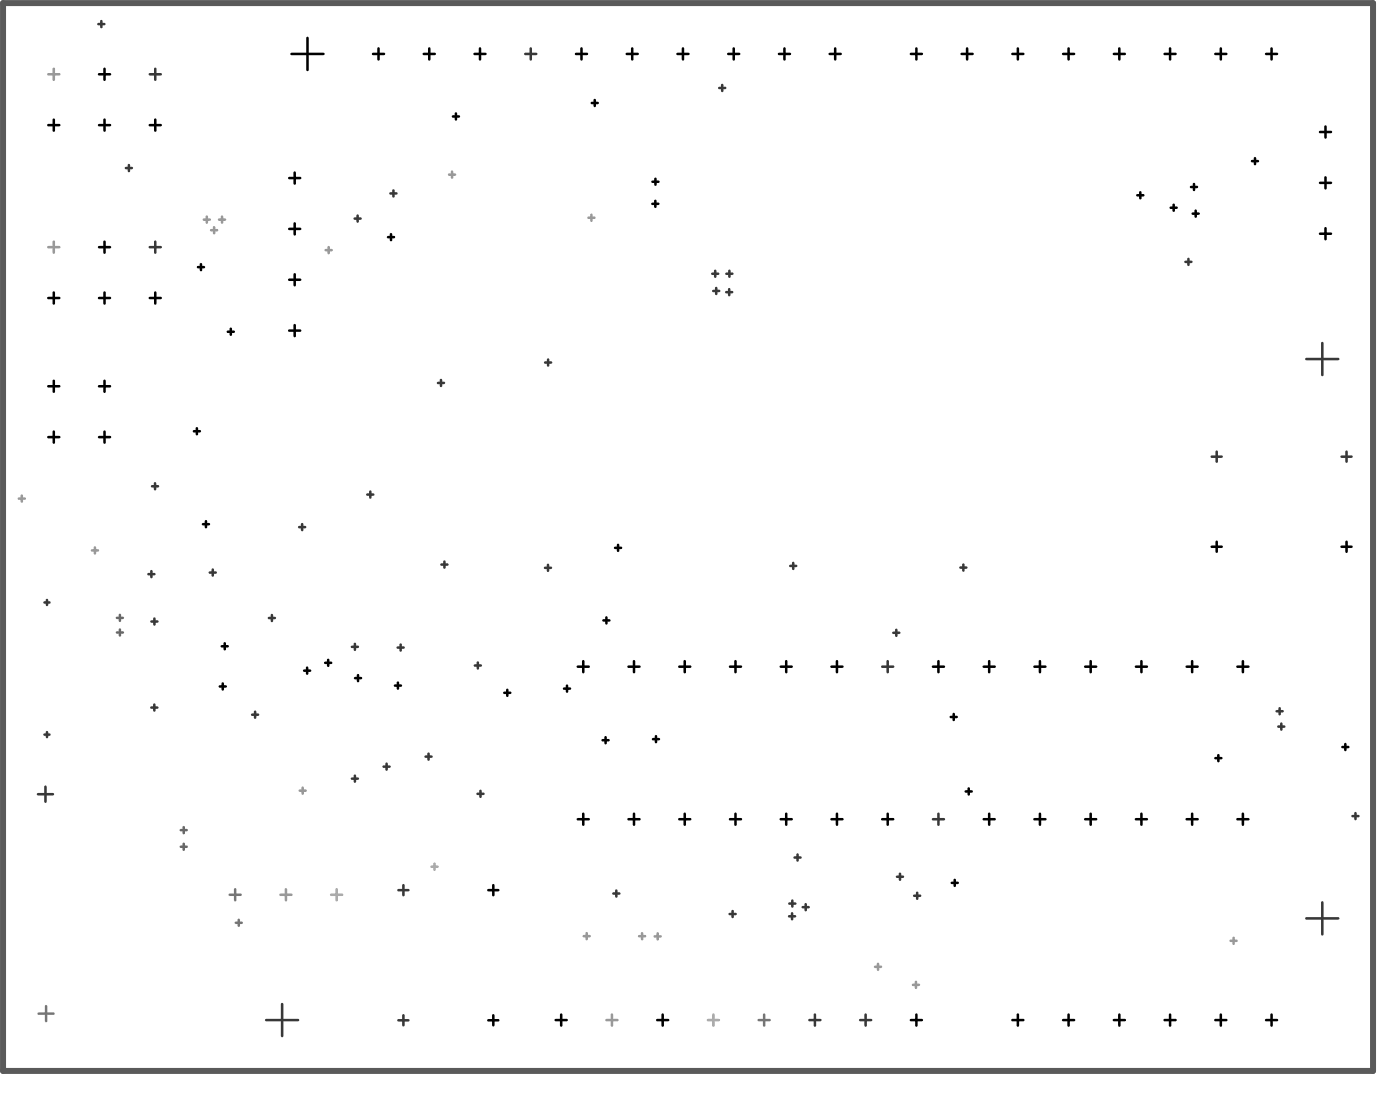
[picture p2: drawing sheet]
<svg xmlns="http://www.w3.org/2000/svg" width="233mm" height="183mm" viewBox="0 0 233 183" stroke-linecap="round" stroke-linejoin="round" font-family="sans-serif">
<path d="M.5 .5h228.2v177.7h-228.2z" fill="none" stroke="#5a5a5a" stroke-width="1"/>
<g fill="none" stroke="#383838" stroke-width=".42">
<path d="M16.4 4h1M16.9 3.5v1M24.9 12.4h1.9M25.9 11.4v1.9M87.5 9h1.8M88.4 8.1v1.8M119.8 14.6h1M120.3 14.1v1M21 28h1M21.5 27.5v1M59.1 36.4h1M59.6 35.9v1"/>
<path d="M65 32.2h1M65.5 31.7v1M24.9 41.1h1.9M25.9 40.2v1.9M91.3 59.8v1M118.6 45.6h1M118.8 48.4h1M119.1 45.1v1M119.3 47.9v1M121 48.6h1M121 45.6h1M121.5 48.1v1"/>
<path d="M121.5 45.1v1M197.4 43.6h1M197.9 43.1v1M217.6 59.8h5.3M220.2 57.1v5.3M73 63.7h1M73.5 63.2v1M90.8 60.3h1M201.8 76h1.7M202.7 75.2v1.6M223.5 76h1.6M224.3 75.2v1.6"/>
<path d="M7.8 99.9v.8M24.7 95.6h1M25.2 95.1v1M25.3 80.9h1M25.8 80.4v1M34.9 95.3h1M35.4 94.8v1M49.8 87.7h1M50.3 87.2v1M61.2 82.3h1M61.7 81.8v1M73.5 94h1"/>
<path d="M74 93.5v1M90.8 94.5h1M91.3 94v1M131.6 94.2h1M132.1 93.7v1M160 94.5h1M160.5 94v1M7.4 100.3h.8M25.2 117.8h1M25.2 103.4h1M25.7 117.3v1M25.7 102.9v1"/>
<path d="M42 118.9h1M42.5 118.4v1M44.8 102.9h1M45.3 102.4v1M58.6 107.7h1M59.1 107.2v1M66.2 107.8h1M66.7 107.3v1M79.1 110.8h1M79.6 110.3v1M146.9 111h1.9M147.9 110v1.9"/>
<path d="M148.8 105.3h1M149.3 104.8v1M212.6 118.4h1M213.1 117.9v1M6.3 132.2h2.5M7.4 122.3h.8M7.6 130.9v2.5M7.8 121.8v.9M58.6 129.6h1M59.1 129.1v1M63.9 127.6h1M64.4 127.1v1"/>
<path d="M70.9 125.9h1M71.4 125.4v1M79.5 132.1h1M80 131.6v1M155.4 136.3h1.8M156.3 135.4v1.9M212.9 120.9h1M213.4 120.4v1M225.3 135.8h1M225.8 135.3v1M66.4 148.1h1.6M67.2 147.3v1.7"/>
<path d="M102.2 148.7h1M102.7 148.2v1M121.5 152.1h1M122 151.6v1M131.4 152.5h1M131.5 150.4h1M131.9 152v1M132 149.9v1M132.3 142.7h1M132.8 142.2v1M133.7 151h1M134.2 150.5v1"/>
<path d="M149.4 145.9h1M149.9 145.4v1M152.3 149.1h1M152.8 148.6v1M217.6 152.8h5.3M220.2 150.2v5.3M44.3 169.8h5.4M47 167.1v5.3M66.4 169.8h1.6M67.2 169v1.6M134.8 169.8h1.8M135.7 168.9v1.8"/>
<path d="M143.3 169.8h1.8M144.2 168.9v1.8"/>
</g>
<g fill="none" stroke="#000" stroke-width=".42">
<path d="M9 19.9v1.8M16.5 12.4h1.8M17.4 11.4v1.9M17.4 19.9v1.8M25.9 19.9v1.8M48.6 9h5.3M51.2 6.3v5.3M62.1 9h1.9M63 8.1v1.8M70.6 9h1.8M71.5 8.1v1.8M75.4 19.4h1"/>
<path d="M75.9 18.9v1M79 9h1.9M80 8.1v1.8M95.9 9h1.9M96.9 8.1v1.8M98.6 17.1h1M99.1 16.6v1M104.4 9h1.8M105.3 8.1v1.8M112.8 9h1.9M113.8 8.1v1.8M121.3 9h1.8"/>
<path d="M122.2 8.1v1.8M129.7 9h1.9M130.7 8.1v1.8M138.2 9h1.8M139.1 8.1v1.8M151.7 9h1.8M152.6 8.1v1.8M160.2 9h1.8M161.1 8.1v1.8M168.6 9h1.9M169.5 8.1v1.8M177.1 9h1.8"/>
<path d="M178 8.1v1.8M185.5 9h1.9M186.4 8.1v1.8M194 9h1.8M194.9 8.1v1.8M202.4 9h1.9M203.3 8.1v1.8M210.9 9h1.8M211.8 8.1v1.8M8 20.8h1.9M16.5 20.8h1.8M24.9 20.8h1.9"/>
<path d="M48.2 29.6h1.8M48.2 38.1h1.8M49.1 28.7v1.9M49.1 37.2v1.8M64.6 39.5h1M65.1 39v1M108.7 33.9h1M108.7 30.2h1M109.2 33.4v1M109.2 29.7v1M189.4 32.5h1M189.9 32v1"/>
<path d="M195 34.6h1M195.5 34.1v1M198.4 31.1h1M198.7 35.6h1M198.9 30.6v1M199.2 35.1v1M208.5 26.8h1M209 26.3v1M219.9 30.4h1.8M219.9 38.9h1.8M219.9 22h1.8M220.8 21.1v1.8"/>
<path d="M220.8 29.5v1.9M220.8 38v1.8M8 49.6h1.9M9 48.7v1.8M16.5 41.1h1.8M16.5 49.6h1.8M17.4 40.2v1.9M17.4 48.7v1.8M24.9 49.6h1.9M25.9 48.7v1.8M33 44.5h1M33.5 44v1"/>
<path d="M37.9 55.2h1M38.4 54.7v1M48.2 55h1.8M48.2 46.6h1.8M49.1 45.6v1.9M49.1 54.1v1.8M8 64.3h1.9M8 72.7h1.9M9 63.4v1.8M9 71.8v1.9M16.5 64.3h1.8M16.5 72.7h1.8"/>
<path d="M17.4 63.4v1.8M17.4 71.8v1.9M32.3 71.8h1M32.8 71.3v1M33.8 87.2h1M34.3 86.7v1M102.4 91.2h1M102.9 90.7v1M201.8 91h1.7M202.7 90.2v1.6M223.5 91h1.6M224.3 90.2v1.6"/>
<path d="M36.6 114.2h1M36.9 107.6h1M37.1 113.7v1M37.4 107.1v1M50.7 111.6h1M51.2 111.1v1M54.2 110.3h1M54.7 109.8v1M59.1 112.9h1M59.6 112.4v1M65.8 114.1h1M66.3 113.6v1"/>
<path d="M84 115.3h1M84.5 114.8v1M93.9 114.6h1M94.4 114.1v1M96.2 111h1.9M97.1 110v1.9M100.5 103.3h1M101 102.8v1M104.7 111h1.8M105.6 110v1.9M113.1 111h1.9M114.1 110v1.9"/>
<path d="M121.6 111h1.8M122.5 110v1.9M130 111h1.9M131 110v1.9M138.5 111h1.8M139.4 110v1.9M155.4 111h1.8M156.3 110v1.9M158.4 119.3h1M158.9 118.8v1M163.8 111h1.9M164.8 110v1.9"/>
<path d="M172.3 111h1.8M173.2 110v1.9M180.7 111h1.9M181.7 110v1.9M189.2 111h1.8M190.1 110v1.9M197.7 111h1.8M198.6 110v1.9M206.1 111h1.8M207 110v1.9M96.2 136.3h1.9M97.1 135.4v1.9"/>
<path d="M100.4 123.2h1M100.9 122.7v1M104.7 136.3h1.8M105.6 135.4v1.9M108.8 123h1M109.3 122.5v1M113.1 136.3h1.9M114.1 135.4v1.9M121.6 136.3h1.8M122.5 135.4v1.9M130 136.3h1.9M131 135.4v1.9"/>
<path d="M138.5 136.3h1.8M139.4 135.4v1.9M146.9 136.3h1.9M147.9 135.4v1.9M160.9 131.7h.9M161.4 131.2v1M163.8 136.3h1.9M164.8 135.4v1.9M172.3 136.3h1.8M173.2 135.4v1.9M180.7 136.3h1.9M181.7 135.4v1.9"/>
<path d="M189.2 136.3h1.8M190.1 135.4v1.9M197.7 136.3h1.8M198.6 135.4v1.9M202.4 126.2h1M202.9 125.7v1M206.1 136.3h1.8M207 135.4v1.9M223.6 124.3h1M224.1 123.8v1M81.3 148.1h1.7M82.2 147.3v1.7"/>
<path d="M158.5 146.9h1M159 146.4v1M81.3 169.8h1.7M82.2 169v1.6M92.6 169.8h1.8M93.5 168.9v1.8M109.5 169.8h1.8M110.4 168.9v1.8M151.7 169.8h1.8M152.6 168.9v1.8M168.6 169.8h1.9M169.5 168.9v1.8"/>
<path d="M177.1 169.8h1.8M178 168.9v1.8M185.5 169.8h1.9M186.4 168.9v1.8M194 169.8h1.8M194.9 168.9v1.8M202.4 169.8h1.9M203.3 168.9v1.8M210.9 169.8h1.8M211.8 168.9v1.8"/>
</g>
<g fill="none" stroke="#979797" stroke-width=".42">
<path d="M8 12.4h1.9M9 11.4v1.9M33.9 36.6h1M34.4 36.1v1M35.2 38.3h1M35.7 37.8v1M36.5 36.6h1M37 36.1v1M74.8 29.1h1M75.3 28.6v1M98 36.2h1M98.5 35.7v1"/>
<path d="M8 41.1h1.9M9 40.2v1.9M54.2 41.6h1M54.7 41.1v1M3.1 83h1M3.6 82.5v1M15.3 91.6h1M15.8 91.1v1M49.9 131.6h1M50.4 131.1v1M46.7 148.9h1.8M47.6 148v1.8"/>
<path d="M97.2 155.8h1M97.7 155.3v1M106.4 155.8h1M106.9 155.3v1M109 155.8h1M109.5 155.3v1M205 156.6h1M205.5 156.1v1M101 169.8h1.8M101.9 168.9v1.8M145.7 160.9h1M146.2 160.4v1"/>
<path d="M152.1 163.9h1M152.6 163.4v1"/>
</g>
<path d="M55.2 148.9h1.8M56.1 148v1.8M71.9 144.2h1M72.4 143.7v1M117.9 169.8h1.8M118.8 168.9v1.8" fill="none" stroke="#a3a3a3" stroke-width=".42"/>
<path d="M38.3 148.9h1.8M39.2 148v1.8M39.3 153.6h1M39.8 153.1v1M6.4 168.7h2.5M7.7 167.4v2.5M126.4 169.8h1.8M127.3 168.9v1.8" fill="none" stroke="#7d7d7d" stroke-width=".42"/>
<path d="M19.5 105.3h1M19.5 102.8h1M20 102.3v1M20 104.8v1M30.1 138.2h1M30.6 137.7v1M30.1 140.9h1M30.6 140.4v1" fill="none" stroke="#6d6d6d" stroke-width=".42"/>
</svg>
